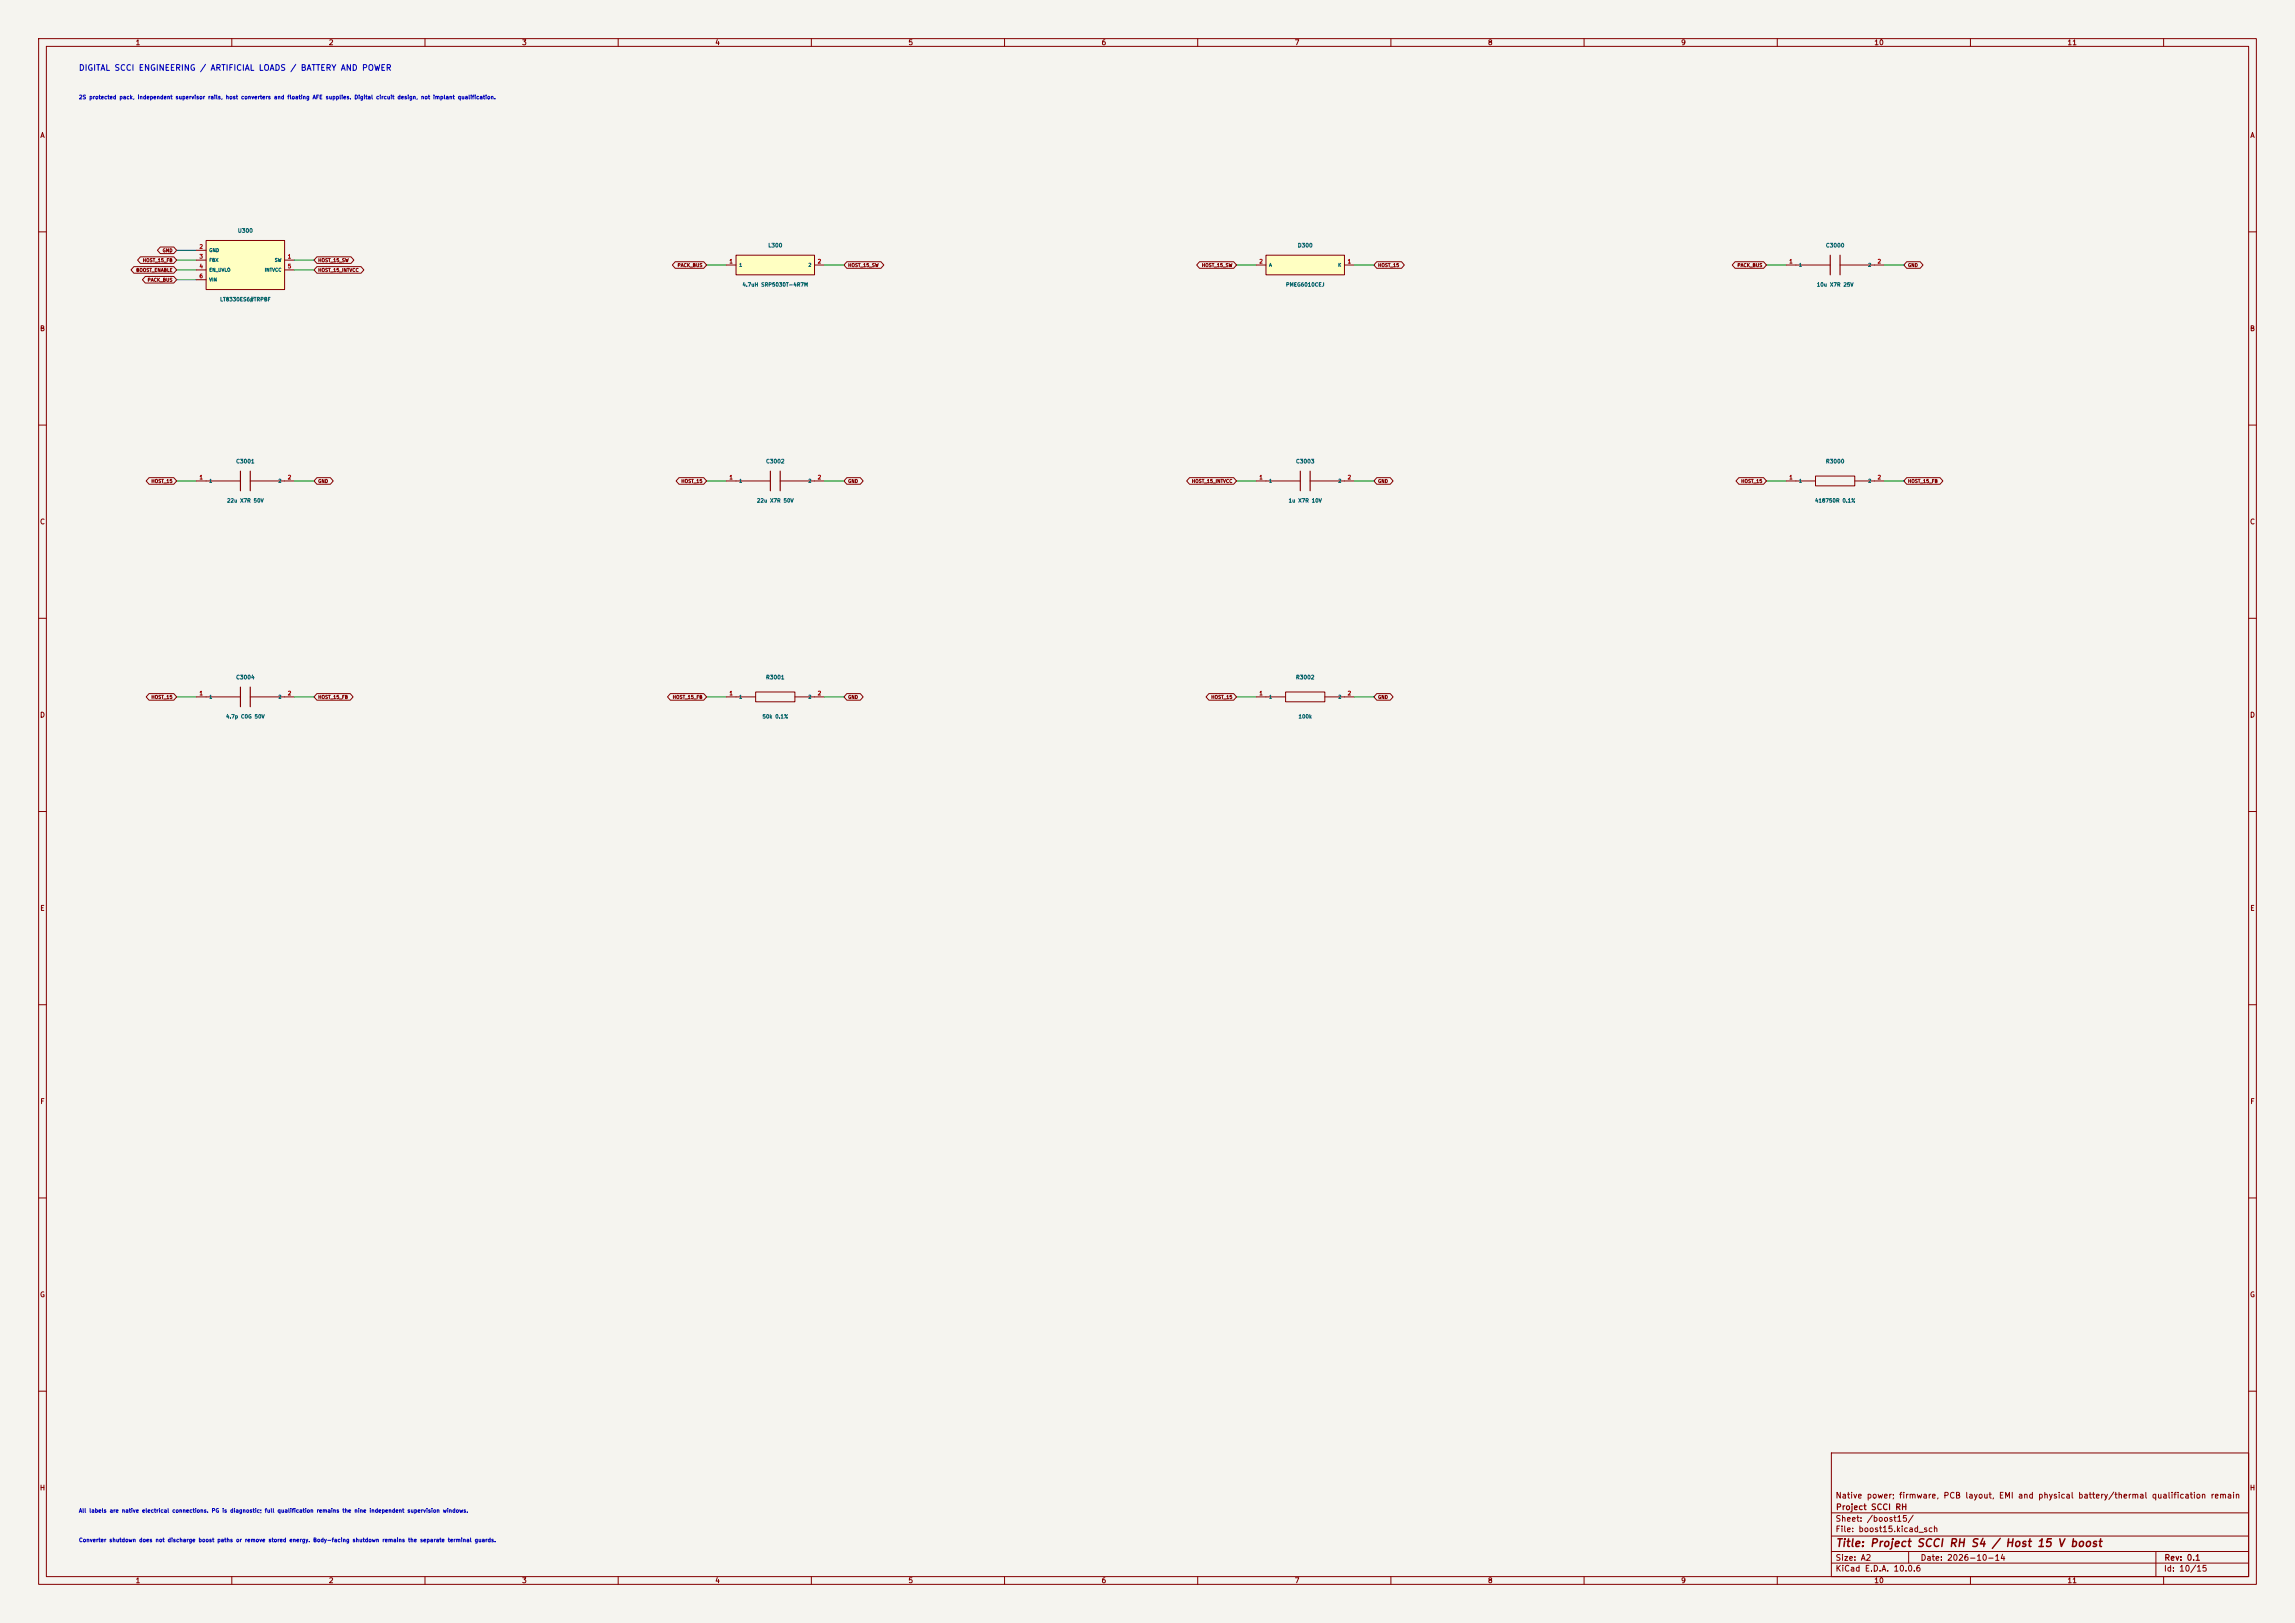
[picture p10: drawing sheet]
<svg xmlns="http://www.w3.org/2000/svg" width="594mm" height="420mm" viewBox="0 0 594 420" stroke-linecap="round" stroke-linejoin="round" font-family="sans-serif">
<defs><g id="words">
<text font-size="2" fill="#840000" x="475" y="400.8">Title: Project SCCI RH S4 / Host 15 V boost</text>
<text font-size="1.5" fill="#0000c2" x="20.3" y="18.7">DIGITAL SCCI ENGINEERING / ARTIFICIAL LOADS / BATTERY AND POWER</text>
<g font-size="1.5" fill="#840000">
<text x="475" y="388.1">Native power; firmware, PCB layout, EMI and physical battery/thermal qualification remain</text>
<text x="475" y="394.1">Sheet: /boost15/</text>
<text x="475.1" y="391.1">Project SCCI RH</text>
<text x="475" y="396.8">File: boost15.kicad_sch</text>
<text x="475" y="407">KiCad E.D.A. 10.0.6</text>
<text x="475" y="404.2">Size: A2</text>
<text x="497" y="404.2">Date: 2026-10-14</text>
<text x="560" y="407">Id: 10/15</text>
<text x="560.1" y="404.2">Rev: 0.1</text>
</g>
<g font-size="1.3" fill="#840000">
<text x="35" y="12">1</text>
<text x="85" y="12">2</text>
<text x="135" y="12">3</text>
<text x="185" y="12">4</text>
<text x="235" y="12">5</text>
<text x="285" y="12">6</text>
<text x="335" y="12">7</text>
<text x="385" y="12">8</text>
<text x="435" y="12">9</text>
<text x="485" y="12">10</text>
<text x="535" y="12">11</text>
<text x="10.3" y="36">A</text>
<text x="582.3" y="36">A</text>
<text x="10.2" y="86">B</text>
<text x="582.2" y="86">B</text>
<text x="10.2" y="136">C</text>
<text x="582.2" y="136">C</text>
<text x="10.2" y="186">D</text>
<text x="582.2" y="186">D</text>
<text x="10.3" y="236">E</text>
<text x="582.3" y="236">E</text>
<text x="10.3" y="286">F</text>
<text x="582.3" y="286">F</text>
<text x="10.2" y="336">G</text>
<text x="582.2" y="336">G</text>
<text x="10.2" y="386">H</text>
<text x="582.2" y="386">H</text>
<text x="35" y="410">1</text>
<text x="85" y="410">2</text>
<text x="135" y="410">3</text>
<text x="185" y="410">4</text>
<text x="235" y="410">5</text>
<text x="285" y="410">6</text>
<text x="335" y="410">7</text>
<text x="385" y="410">8</text>
<text x="435" y="410">9</text>
<text x="485" y="410">10</text>
<text x="535" y="410">11</text>
</g>
<g font-size="1" fill="#0000c2">
<text x="20.3" y="25.9">2S protected pack, independent supervisor rails, host converters and floating AFE supplies. Digital circuit design, not implant qualification.</text>
<text x="20.3" y="391.7">All labels are native electrical connections. PG is diagnostic; full qualification remains the nine independent supervision windows.</text>
<text x="20.3" y="399.3">Converter shutdown does not discharge boost paths or remove stored energy. Body-facing shutdown remains the separate terminal guards.</text>
</g>
<g font-size="1" fill="#a90000">
<text x="51.5" y="64.6">2</text>
<text x="51.5" y="67.1">3</text>
<text x="51.5" y="69.7">4</text>
<text x="74.4" y="67.1">1</text>
<text x="74.4" y="69.7">5</text>
<text x="188.7" y="68.4">1</text>
<text x="211.5" y="68.4">2</text>
<text x="325.8" y="68.4">2</text>
<text x="348.7" y="68.4">1</text>
<text x="463" y="68.4">1</text>
<text x="485.8" y="68.4">2</text>
<text x="51.5" y="72.2">6</text>
<text x="51.5" y="124.3">1</text>
<text x="74.4" y="124.3">2</text>
<text x="188.7" y="124.3">1</text>
<text x="211.5" y="124.3">2</text>
<text x="325.8" y="124.3">1</text>
<text x="348.7" y="124.3">2</text>
<text x="463" y="124.3">1</text>
<text x="485.8" y="124.3">2</text>
<text x="51.5" y="180.2">1</text>
<text x="74.4" y="180.2">2</text>
<text x="188.7" y="180.2">1</text>
<text x="211.5" y="180.2">2</text>
<text x="325.8" y="180.2">1</text>
<text x="348.7" y="180.2">2</text>
</g>
<g font-size="1" fill="#006464">
<text x="61.4" y="60.4">U300</text>
<text x="198.7" y="64.3">L300</text>
<text x="335.8" y="64.3">D300</text>
<text x="472.5" y="64.3">C3000</text>
<text x="192.1" y="74.4">4.7uH SRP5030T-4R7M</text>
<text x="332.7" y="74.4">PMEG6010CEJ</text>
<text x="470.1" y="74.4">10u X7R 25V</text>
<text x="56.8" y="78.2">LT8330ES6#TRPBF</text>
<text x="61" y="120.1">C3001</text>
<text x="198.2" y="120.1">C3002</text>
<text x="335.3" y="120.1">C3003</text>
<text x="472.5" y="120.1">R3000</text>
<text x="58.7" y="130.3">22u X7R 50V</text>
<text x="195.8" y="130.3">22u X7R 50V</text>
<text x="333.4" y="130.3">1u X7R 10V</text>
<text x="469.7" y="130.3">418750R 0.1%</text>
<text x="61" y="176">C3004</text>
<text x="198.2" y="176">R3001</text>
<text x="335.3" y="176">R3002</text>
<text x="58.4" y="186.1">4.7p C0G 50V</text>
<text x="197.2" y="186.1">50k 0.1%</text>
<text x="336" y="186.1">100k</text>
</g>
<g font-size=".9" fill="#840000">
<text x="42" y="65.5">GND</text>
<text x="35.1" y="70.6">BOOST_ENABLE</text>
<text x="36.8" y="68">HOST_15_FB</text>
<text x="82.3" y="70.6">HOST_15_INTVCC</text>
<text x="82.3" y="68">HOST_15_SW</text>
<text x="175.3" y="69.3">PACK_BUS</text>
<text x="219.4" y="69.3">HOST_15_SW</text>
<text x="311" y="69.3">HOST_15_SW</text>
<text x="356.6" y="69.3">HOST_15</text>
<text x="449.6" y="69.3">PACK_BUS</text>
<text x="493.7" y="69.3">GND</text>
<text x="38.1" y="73.1">PACK_BUS</text>
<text x="39.1" y="125.2">HOST_15</text>
<text x="82.3" y="125.2">GND</text>
<text x="176.2" y="125.2">HOST_15</text>
<text x="219.4" y="125.2">GND</text>
<text x="308.4" y="125.2">HOST_15_INTVCC</text>
<text x="356.6" y="125.2">GND</text>
<text x="450.6" y="125.2">HOST_15</text>
<text x="493.7" y="125.2">HOST_15_FB</text>
<text x="39.1" y="181">HOST_15</text>
<text x="82.3" y="181">HOST_15_FB</text>
<text x="174" y="181">HOST_15_FB</text>
<text x="219.4" y="181">GND</text>
<text x="313.4" y="181">HOST_15</text>
<text x="356.6" y="181">GND</text>
</g>
<g font-size=".9" fill="#006464">
<text x="54.1" y="65.4">GND</text>
<text x="54.1" y="68">FBX</text>
<text x="54.1" y="70.5">EN_UVLO</text>
<text x="68.4" y="70.5">INTVCC</text>
<text x="71" y="68">SW</text>
<text x="191.2" y="69.2">1</text>
<text x="209.1" y="69.2">2</text>
<text x="328.4" y="69.2">A</text>
<text x="346.2" y="69.2">K</text>
<text x="465.5" y="69.2">1</text>
<text x="483.4" y="69.2">2</text>
<text x="54.1" y="73">VIN</text>
<text x="54.1" y="125.1">1</text>
<text x="72" y="125.1">2</text>
<text x="191.2" y="125.1">1</text>
<text x="209.1" y="125.1">2</text>
<text x="328.4" y="125.1">1</text>
<text x="346.3" y="125.1">2</text>
<text x="465.5" y="125.1">1</text>
<text x="483.4" y="125.1">2</text>
<text x="54.1" y="181">1</text>
<text x="72" y="181">2</text>
<text x="191.2" y="181">1</text>
<text x="209.1" y="181">2</text>
<text x="328.4" y="181">1</text>
<text x="346.3" y="181">2</text>
</g>
</g></defs>
<path d="M0 0h594v420h-594z" fill="#f5f4ef" stroke="#f5f4ef" stroke-width=".26"/>
<g fill="none" stroke="#840000" stroke-width=".26">
<path d="M10 10h574v400h-574zM12 12h570v396h-570zM60 10v2M110 10v2M160 10v2M210 10v2M260 10v2M310 10v2M360 10v2M410 10v2M460 10v2M510 10v2"/>
<path d="M560 10v2M10 60h2M582 60h2M10 110h2M582 110h2M10 160h2M582 160h2M10 210h2M582 210h2M10 260h2M582 260h2M10 310h2"/>
<path d="M582 310h2M10 360h2M474 376h108v32h-108zM582 360h2M474 397.5h108M474 391.5h108M60 408v2M110 408v2M160 408v2M210 408v2M260 408v2M310 408v2"/>
<path d="M360 408v2M410 408v2M460 408v2M474 404.5h108M474 401.5h108M494 401.5v3M510 408v2M558 401.5v6.5M560 408v2"/>
</g>
<path d="M327.7 66h20.3v5.1h-20.3z" fill="#ffffc2"/>
<path d="M325.1 68.6h2.6M327.7 66h20.3v5.1h-20.3zM348 68.6h2.5M462.3 124.5h7.6M469.9 123.2h10.2v2.5h-10.2zM480.1 124.5h7.6" fill="none" stroke="#840000" stroke-width=".26"/>
<path d="M53.3 62.2h20.4v12.7h-20.4z" fill="#ffffc2"/>
<g fill="none" stroke="#840000" stroke-width=".26">
<path d="M50.8 67.3h2.5M50.8 64.8h2.5M50.8 69.9h2.5M50.8 72.4h2.5M53.3 62.2h20.4v12.7h-20.4zM73.7 67.3h2.5M73.7 69.9h2.5M462.3 68.6h11.4M476.2 68.6h11.5M50.8 124.5h11.4M64.8 124.5h11.4M325.1 124.5h11.4"/>
<path d="M339.1 124.5h11.4M195.6 179.1h10.1v2.5h-10.1zM332.7 179.1h10.2v2.5h-10.2zM50.8 180.3h11.4M64.8 180.3h11.4M188 180.3h7.6M205.7 180.3h7.7M325.1 180.3h7.6M342.9 180.3h7.6"/>
</g>
<path d="M473.7 66v5.1M476.2 66v5.1M62.2 121.9v5.1M64.8 121.9v5.1M336.5 121.9v5.1M339.1 121.9v5.1M62.2 177.8v5.1M64.8 177.8v5.1" fill="none" stroke="#840000" stroke-width=".3"/>
<path d="M190.5 66h20.3v5.1h-20.3z" fill="#ffffc2"/>
<g fill="none" stroke="#840000" stroke-width=".26">
<path d="M34.7 69h10.3l.7 .9-.7 .8h-10.3l-.8-.8zM36.4 66.5h8.6l.7 .8-.7 .9h-8.6l-.8-.9zM37.6 71.5h7.4l.7 .9-.7 .8h-7.4l-.7-.8zM41.5 63.9h3.5l.7 .9-.7 .8h-3.5l-.8-.8zM82 69h11.4l.8 .9-.8 .8h-11.4l-.7-.8zM82 66.5h8.9l.7 .8-.7 .9h-8.9l-.7-.9zM174.8 67.7h7.3l.8 .9-.8 .8h-7.3l-.8-.8zM188 68.6h2.5M190.5 66h20.3v5.1h-20.3zM210.8 68.6h2.6M219.2 67.7h8.8l.8 .9-.8 .8h-8.8l-.8-.8zM310.5 67.7h8.8l.7 .9-.7 .8h-8.8l-.8-.8z"/>
<path d="M356.3 67.7h6.4l.8 .9-.8 .8h-6.4l-.7-.8zM449.1 67.7h7.4l.7 .9-.7 .8h-7.4l-.8-.8zM493.5 67.7h3.5l.7 .9-.7 .8h-3.5l-.7-.8zM38.6 123.6h6.4l.7 .9-.7 .8h-6.4l-.8-.8zM82 123.6h3.5l.8 .9-.8 .8h-3.5l-.7-.8zM175.7 123.6h6.4l.8 .9-.8 .8h-6.4l-.7-.8zM188 124.5h11.4M201.9 124.5h11.5M219.2 123.6h3.5l.7 .9-.7 .8h-3.5l-.8-.8zM307.9 123.6h11.4l.7 .9-.7 .8h-11.4l-.8-.8zM356.3 123.6h3.5l.8 .9-.8 .8h-3.5l-.7-.8zM450.1 123.6h6.4l.7 .9-.7 .8h-6.4l-.8-.8z"/>
<path d="M493.5 123.6h8.6l.8 .9-.8 .8h-8.6l-.7-.8zM38.6 179.5h6.4l.7 .8-.7 .9h-6.4l-.8-.9zM82 179.5h8.6l.8 .8-.8 .9h-8.6l-.7-.9zM173.5 179.5h8.6l.8 .8-.8 .9h-8.6l-.7-.9zM219.2 179.5h3.5l.7 .8-.7 .9h-3.5l-.8-.9zM312.9 179.5h6.4l.7 .8-.7 .9h-6.4l-.7-.9zM356.3 179.5h3.5l.8 .8-.8 .9h-3.5l-.7-.9z"/>
</g>
<path d="M199.4 121.9v5.1M201.9 121.9v5.1" fill="none" stroke="#840000" stroke-width=".3"/>
<g fill="none" stroke="#009600" stroke-width=".26">
<path d="M45.7 72.4h5.1M45.7 64.8h5.1M45.7 67.3h5.1M45.7 69.9h5.1M76.2 67.3h5.1M76.2 69.9h5.1M182.9 68.6h5.1M213.4 68.6h5M320 68.6h5.1M350.5 68.6h5.1M457.2 68.6h5.1M487.7 68.6h5.1"/>
<path d="M45.7 124.5h5.1M76.2 124.5h5.1M182.9 124.5h5.1M213.4 124.5h5M320 124.5h5.1M350.5 124.5h5.1M457.2 124.5h5.1M487.7 124.5h5.1M45.7 180.3h5.1M76.2 180.3h5.1M182.9 180.3h5.1M213.4 180.3h5"/>
<path d="M320 180.3h5.1M350.5 180.3h5.1"/>
</g>
<use href="#words"/>
</svg>
